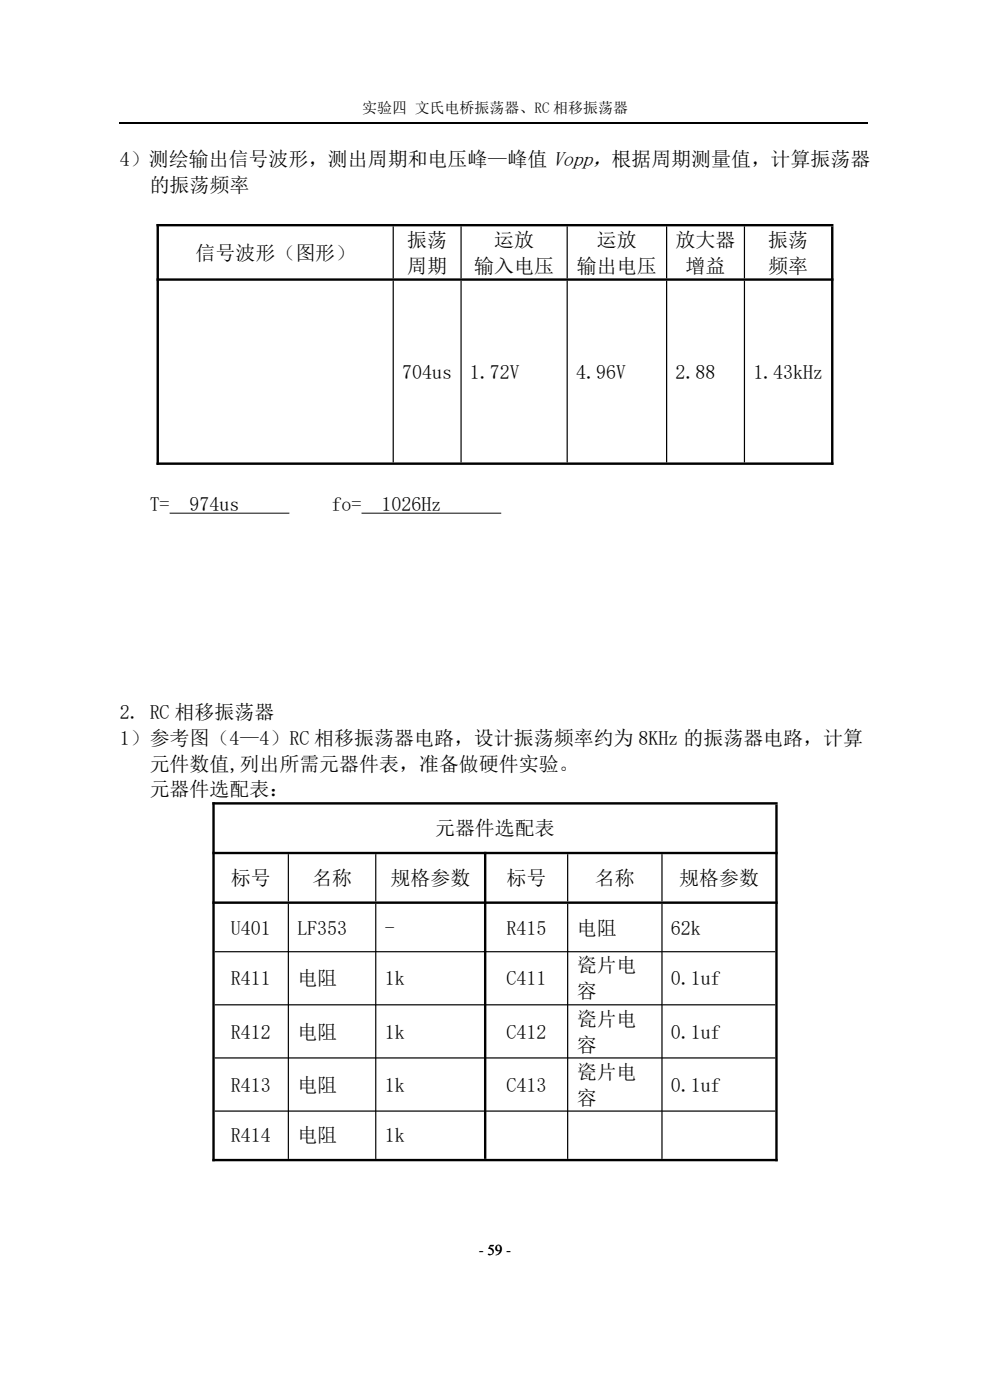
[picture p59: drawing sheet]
<svg xmlns="http://www.w3.org/2000/svg" width="210mm" height="297mm" viewBox="0 0 210 297" stroke-linecap="round" stroke-linejoin="round" font-family="sans-serif">
<defs><g id="words">
<g font-size="4.2">
<text x="25.4" y="35.3">4）测绘输出信号波形，测出周期和电压峰—峰值 Vopp，根据周期测量值，计算振荡器</text>
<text x="31.7" y="40.8">的振荡频率</text>
<text x="86.4" y="52.3">振荡</text>
<text x="104.8" y="52.3">运放</text>
<text x="126.6" y="52.3">运放</text>
<text x="143.3" y="52.3">放大器</text>
<text x="163" y="52.3">振荡</text>
<text x="41.5" y="55.1">信号波形（图形）</text>
<text x="86.4" y="57.8">周期</text>
<text x="100.6" y="57.8">输入电压</text>
<text x="122.4" y="57.8">输出电压</text>
<text x="145.4" y="57.8">增益</text>
<text x="163" y="57.8">频率</text>
<text x="85.3" y="80.4">704us</text>
<text x="99.7" y="80.4">1.72V</text>
<text x="122.2" y="80.4">4.96V</text>
<text x="143.3" y="80.4">2.88</text>
<text x="159.8" y="80.4">1.43kHz</text>
<text x="31.7" y="108.4">T=</text>
<text x="40.2" y="108.4">974us</text>
<text x="70.4" y="108.4">fo=</text>
<text x="80.9" y="108.4">1026Hz</text>
<text x="25.4" y="152.5">2. RC 相移振荡器</text>
<text x="25.4" y="158">1）参考图（4—4）RC 相移振荡器电路，设计振荡频率约为 8KHz 的振荡器电路，计算</text>
<text x="31.7" y="163.5">元件数值,列出所需元器件表，准备做硬件实验。</text>
<text x="31.7" y="169">元器件选配表：</text>
<text x="92.3" y="177.2">元器件选配表</text>
<text x="49" y="187.8">标号</text>
<text x="66.2" y="187.8">名称</text>
<text x="82.8" y="187.8">规格参数</text>
<text x="107.4" y="187.8">标号</text>
<text x="126.2" y="187.8">名称</text>
<text x="144.1" y="187.8">规格参数</text>
<text x="49" y="198.3">U401</text>
<text x="63.1" y="198.3">LF353</text>
<text x="81.6" y="198.3">-</text>
<text x="107.4" y="198.3">R415</text>
<text x="122.3" y="198.3">电阻</text>
<text x="142.3" y="198.3">62k</text>
<text x="49" y="209.1">R411</text>
<text x="63.1" y="209.1">电阻</text>
<text x="81.6" y="209.1">1k</text>
<text x="107.4" y="209.1">C411</text>
<text x="122.3" y="206.3">瓷片电</text>
<text x="142.3" y="209.1">0.1uf</text>
<text x="122.3" y="211.8">容</text>
<text x="49" y="220.4">R412</text>
<text x="63.1" y="220.4">电阻</text>
<text x="81.6" y="220.4">1k</text>
<text x="107.4" y="220.4">C412</text>
<text x="122.3" y="217.6">瓷片电</text>
<text x="142.3" y="220.4">0.1uf</text>
<text x="122.3" y="223.1">容</text>
<text x="49" y="231.6">R413</text>
<text x="63.1" y="231.6">电阻</text>
<text x="81.6" y="231.6">1k</text>
<text x="107.4" y="231.6">C413</text>
<text x="122.3" y="228.9">瓷片电</text>
<text x="142.3" y="231.6">0.1uf</text>
<text x="122.3" y="234.4">容</text>
<text x="49" y="242.4">R414</text>
<text x="63.1" y="242.4">电阻</text>
<text x="81.6" y="242.4">1k</text>
</g>
<g font-size="3.2">
<text x="76.8" y="23.9">实验四 文氏电桥振荡器、RC 相移振荡器</text>
<text x="101.6" y="266.3">- 59 -</text>
</g>
</g></defs>
<path d="M33.2 47.8h143.6M33.2 59.3h143.6M33.5 47.5v51.1M176.5 48v50.6M33.2 98.4h143.6M45 170.4h120M45.3 170.2v76.2M164.7 170.7v75.7M45 181h120M45 191.5h120M102.9 180.7v65.2M45 246.1h120" fill="none" stroke="#000" stroke-width=".51"/>
<g fill="none" stroke="#000" stroke-width=".25">
<path d="M83.4 48v11.1M83.4 59.6v38.5M97.8 48v11.1M97.8 59.6v38.5M120.3 48v11.1M120.3 59.6v38.5M141.4 48v11.1M141.4 59.6v38.5M157.9 48v11.1M157.9 59.6v38.5M61.2 181.2v10M61.2 191.7v54.2"/>
<path d="M79.7 181.2v10M79.7 191.7v54.2M120.4 181.2v10M120.4 191.7v54.2M140.4 181.2v10M140.4 191.7v54.2M45.6 201.9h118.9M45.6 213.2h118.9M45.6 224.4h118.9M45.6 235.7h118.9"/>
</g>
<path d="M36 108.9h25.4M76.7 108.9h29.6" fill="none" stroke="#000" stroke-width=".21"/>
<path d="M25.4 26.2h158.7" fill="none" stroke="#000" stroke-width=".26"/>
<use href="#words"/>
</svg>
